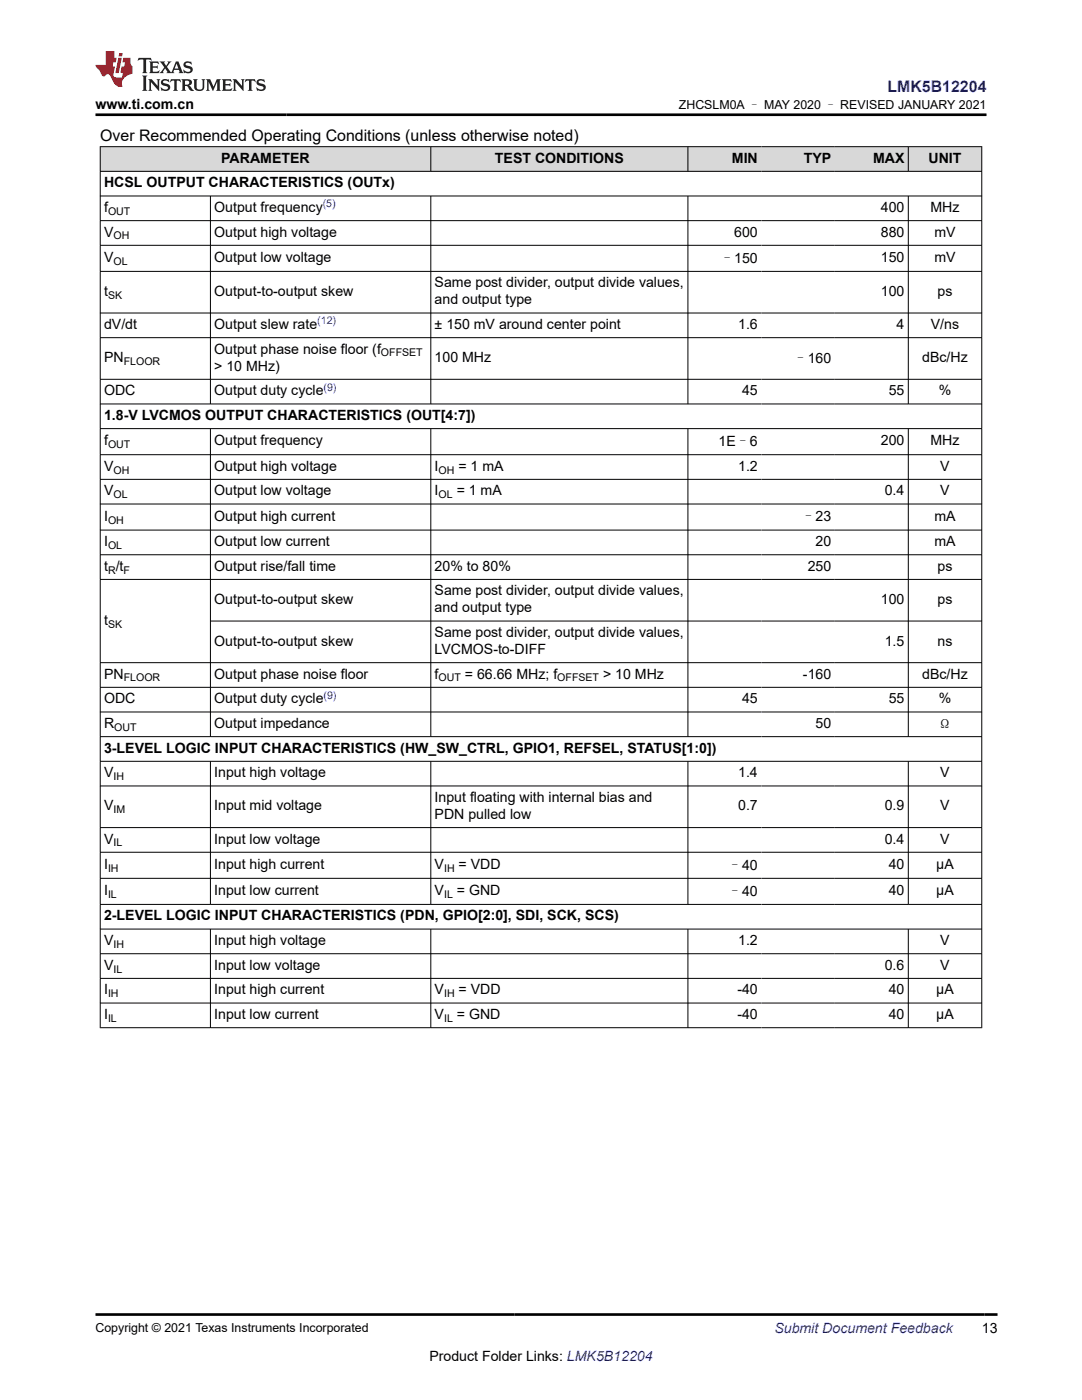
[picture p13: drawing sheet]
<svg xmlns="http://www.w3.org/2000/svg" width="216mm" height="279mm" viewBox="0 0 216 279" stroke-linecap="round" stroke-linejoin="round" font-family="sans-serif">
<defs><g id="words">
<text font-size="3.2" fill="#00f" x="177.1" y="18.3">LMK5B12204</text>
<text font-size="3.2" x="20" y="28.1">Over Recommended Operating Conditions (unless otherwise noted)</text>
<g font-size="2.8">
<text x="19.1" y="21.7">www.ti.com.cn</text>
<text x="44.1" y="32.5">PARAMETER</text>
<text x="98.8" y="32.5">TEST CONDITIONS</text>
<text x="146" y="32.5">MIN</text>
<text x="160.4" y="32.5">TYP</text>
<text x="174.2" y="32.5">MAX</text>
<text x="185.3" y="32.5">UNIT</text>
<text x="20.8" y="37.4">HCSL OUTPUT CHARACTERISTICS (OUTx)</text>
<text x="20.8" y="42.3">f</text>
<text x="20.8" y="47.2">V</text>
<text x="42.8" y="42.3">Output frequency</text>
<text x="42.8" y="47.2">Output high voltage</text>
<text x="146.5" y="47.2">600</text>
<text x="175.8" y="42.3">400</text>
<text x="175.8" y="47.2">880</text>
<text x="185.7" y="42.3">MHz</text>
<text x="186.5" y="47.2">mV</text>
<text x="20.8" y="52.3">V</text>
<text x="42.8" y="52.3">Output low voltage</text>
<text x="143.7" y="52.4">–150</text>
<text x="175.8" y="52.3">150</text>
<text x="186.5" y="52.3">mV</text>
<text x="20.8" y="59">t</text>
<text x="42.8" y="59">Output-to-output skew</text>
<text x="86.7" y="57.4">Same post divider, output divide values,</text>
<text x="175.8" y="59">100</text>
<text x="187.1" y="59">ps</text>
<text x="20.8" y="65.7">dV/dt</text>
<text x="42.8" y="65.7">Output slew rate</text>
<text x="86.7" y="60.7">and output type</text>
<text x="86.7" y="65.7">± 150 mV around center point</text>
<text x="147.3" y="65.7">1.6</text>
<text x="178.9" y="65.7">4</text>
<text x="185.7" y="65.7">V/ns</text>
<text x="42.8" y="70.6">Output phase noise floor (f</text>
<text x="20.8" y="72.3">PN</text>
<text x="42.8" y="74">&gt; 10 MHz)</text>
<text x="86.7" y="72.3">100 MHz</text>
<text x="158.3" y="72.4">–160</text>
<text x="184" y="72.3">dBc/Hz</text>
<text x="20.8" y="78.9">ODC</text>
<text x="20.8" y="83.8">1.8-V LVCMOS OUTPUT CHARACTERISTICS (OUT[4:7])</text>
<text x="42.8" y="78.9">Output duty cycle</text>
<text x="148.1" y="78.9">45</text>
<text x="177.3" y="78.9">55</text>
<text x="187.3" y="78.9">%</text>
<text x="20.8" y="88.9">f</text>
<text x="42.8" y="88.9">Output frequency</text>
<text x="143.4" y="89">1E–6</text>
<text x="175.8" y="88.9">200</text>
<text x="185.7" y="88.9">MHz</text>
<text x="20.8" y="93.9">V</text>
<text x="42.8" y="93.9">Output high voltage</text>
<text x="86.7" y="93.9">I</text>
<text x="91.5" y="93.9">= 1 mA</text>
<text x="147.3" y="93.9">1.2</text>
<text x="187.6" y="93.9">V</text>
<text x="20.8" y="98.9">V</text>
<text x="42.8" y="98.9">Output low voltage</text>
<text x="86.7" y="98.9">I</text>
<text x="91.1" y="98.9">= 1 mA</text>
<text x="176.6" y="98.9">0.4</text>
<text x="187.6" y="98.9">V</text>
<text x="20.8" y="103.9">I</text>
<text x="42.8" y="103.9">Output high current</text>
<text x="159.9" y="104.1">–23</text>
<text x="186.5" y="103.9">mA</text>
<text x="20.8" y="109">I</text>
<text x="20.8" y="113.9">t /t</text>
<text x="42.8" y="109">Output low current</text>
<text x="42.8" y="113.9">Output rise/fall time</text>
<text x="86.7" y="113.9">20% to 80%</text>
<text x="161.2" y="113.9">250</text>
<text x="162.7" y="109">20</text>
<text x="186.5" y="109">mA</text>
<text x="187.1" y="113.9">ps</text>
<text x="86.7" y="118.8">Same post divider, output divide values,</text>
<text x="20.8" y="124.7">t</text>
<text x="42.8" y="120.5">Output-to-output skew</text>
<text x="86.7" y="122.2">and output type</text>
<text x="175.8" y="120.5">100</text>
<text x="187.1" y="120.5">ps</text>
<text x="42.8" y="128.8">Output-to-output skew</text>
<text x="86.7" y="127.1">Same post divider, output divide values,</text>
<text x="86.7" y="130.5">LVCMOS-to-DIFF</text>
<text x="176.6" y="128.8">1.5</text>
<text x="187.1" y="128.8">ns</text>
<text x="20.8" y="135.4">PN</text>
<text x="42.8" y="135.4">Output phase noise floor</text>
<text x="86.7" y="135.4">f</text>
<text x="92.8" y="135.4">= 66.66 MHz; f</text>
<text x="120.3" y="135.4">&gt; 10 MHz</text>
<text x="160.2" y="135.4">-160</text>
<text x="184" y="135.4">dBc/Hz</text>
<text x="20.8" y="140.4">ODC</text>
<text x="42.8" y="140.4">Output duty cycle</text>
<text x="148.1" y="140.4">45</text>
<text x="177.3" y="140.4">55</text>
<text x="187.3" y="140.4">%</text>
<text x="20.8" y="145.3">R</text>
<text x="42.8" y="145.3">Output impedance</text>
<text x="162.7" y="145.3">50</text>
<text x="187.2" y="145.6">Ω</text>
<text x="20.8" y="150.2">3-LEVEL LOGIC INPUT CHARACTERISTICS (HW_SW_CTRL, GPIO1, REFSEL, STATUS[1:0])</text>
<text x="20.8" y="155.1">V</text>
<text x="42.8" y="155.1">Input high voltage</text>
<text x="147.3" y="155.1">1.4</text>
<text x="187.6" y="155.1">V</text>
<text x="20.8" y="161.7">V</text>
<text x="42.8" y="161.7">Input mid voltage</text>
<text x="86.7" y="160">Input floating with internal bias and</text>
<text x="147.3" y="161.7">0.7</text>
<text x="176.6" y="161.7">0.9</text>
<text x="187.6" y="161.7">V</text>
<text x="86.7" y="163.4">PDN pulled low</text>
<text x="20.8" y="168.4">V</text>
<text x="20.8" y="173.4">I</text>
<text x="42.8" y="168.4">Input low voltage</text>
<text x="42.8" y="173.4">Input high current</text>
<text x="86.7" y="173.4">V</text>
<text x="91.5" y="173.4">= VDD</text>
<text x="145.3" y="173.6">–40</text>
<text x="176.6" y="168.4">0.4</text>
<text x="177.3" y="173.4">40</text>
<text x="186.8" y="173.4">µA</text>
<text x="187.6" y="168.4">V</text>
<text x="20.8" y="178.6">I</text>
<text x="42.8" y="178.6">Input low current</text>
<text x="86.7" y="178.6">V</text>
<text x="91.2" y="178.6">= GND</text>
<text x="145.3" y="178.8">–40</text>
<text x="177.3" y="178.6">40</text>
<text x="186.8" y="178.6">µA</text>
<text x="20.8" y="183.7">2-LEVEL LOGIC INPUT CHARACTERISTICS (PDN, GPIO[2:0], SDI, SCK, SCS)</text>
<text x="20.8" y="188.6">V</text>
<text x="42.8" y="188.6">Input high voltage</text>
<text x="147.3" y="188.6">1.2</text>
<text x="187.6" y="188.6">V</text>
<text x="20.8" y="193.5">V</text>
<text x="42.8" y="193.5">Input low voltage</text>
<text x="176.6" y="193.5">0.6</text>
<text x="187.6" y="193.5">V</text>
<text x="20.8" y="198.5">I</text>
<text x="20.8" y="203.4">I</text>
<text x="42.8" y="198.5">Input high current</text>
<text x="42.8" y="203.4">Input low current</text>
<text x="86.7" y="198.5">V</text>
<text x="86.7" y="203.4">V</text>
<text x="91.2" y="203.4">= GND</text>
<text x="91.5" y="198.5">= VDD</text>
<text x="147.1" y="198.5">-40</text>
<text x="147.1" y="203.4">-40</text>
<text x="177.3" y="198.5">40</text>
<text x="177.3" y="203.4">40</text>
<text x="186.8" y="198.5">µA</text>
<text x="186.8" y="203.4">µA</text>
<text x="195.9" y="266.1">13</text>
<text x="85.7" y="271.7">Product Folder Links: LMK5B12204</text>
</g>
<text font-size="2.8" fill="#00f" x="154.5" y="266.1">Submit Document Feedback</text>
<g font-size="2.5">
<text x="135.5" y="21.8">ZHCSLM0A – MAY 2020 – REVISED JANUARY 2021</text>
<text x="19.1" y="265.8">Copyright © 2021 Texas Instruments Incorporated</text>
</g>
<g font-size="2.1" fill="#00f">
<text x="64.4" y="41.4">(5)</text>
<text x="63.3" y="64.7">(12)</text>
<text x="64.6" y="77.9">(9)</text>
<text x="64.6" y="139.4">(9)</text>
</g>
<g font-size="2.1">
<text x="21.6" y="42.9">OUT</text>
<text x="22.6" y="47.8">OH</text>
<text x="22.6" y="52.9">OL</text>
<text x="21.6" y="59.6">SK</text>
<text x="76" y="71.1">OFFSET</text>
<text x="24.7" y="72.8">FLOOR</text>
<text x="21.6" y="89.4">OUT</text>
<text x="22.6" y="94.5">OH</text>
<text x="87.5" y="94.5">OH</text>
<text x="22.6" y="99.4">OL</text>
<text x="87.5" y="99.4">OL</text>
<text x="21.6" y="104.5">OH</text>
<text x="21.6" y="109.5">OL</text>
<text x="21.6" y="114.5">R</text>
<text x="24.6" y="114.5">F</text>
<text x="21.6" y="125.2">SK</text>
<text x="24.7" y="136">FLOOR</text>
<text x="87.5" y="136">OUT</text>
<text x="111.2" y="136">OFFSET</text>
<text x="22.8" y="145.8">OUT</text>
<text x="22.6" y="155.7">IH</text>
<text x="22.6" y="162.3">IM</text>
<text x="21.6" y="174">IH</text>
<text x="22.6" y="168.9">IL</text>
<text x="88.6" y="174">IH</text>
<text x="21.6" y="179.2">IL</text>
<text x="88.6" y="179.2">IL</text>
<text x="22.6" y="189.2">IH</text>
<text x="22.6" y="194.1">IL</text>
<text x="21.6" y="199">IH</text>
<text x="21.6" y="203.9">IL</text>
<text x="88.6" y="199">IH</text>
<text x="88.6" y="203.9">IL</text>
</g>
</g></defs>
<g fill="#d8d8d8">
<path d="M20 29.3h175.9v4.9h-175.9z" fill-rule="evenodd"/>
<path d="M20.1 29.3h65.8v4.8h-65.8z" fill-rule="evenodd"/>
<path d="M86 29.3h51.2v4.8h-51.2z" fill-rule="evenodd"/>
<path d="M137.3 29.3h14.6v4.8h-14.6z" fill-rule="evenodd"/>
<path d="M151.9 29.3h14.7v4.8h-14.7z" fill-rule="evenodd"/>
<path d="M166.6 29.3h14.6v4.8h-14.6z" fill-rule="evenodd"/>
<path d="M181.3 29.3h14.5v4.8h-14.5z" fill-rule="evenodd"/>
</g>
<g fill="none" stroke="#000" stroke-width=".2">
<path d="M19.9 29.3h176.1M19.9 34.2h176.1M19.9 39.1h176.1M20 29.2v176M42 39.1v41.6M86 29.2v5.1M86 39.1v41.6M137.3 29.2v5.1M137.3 39.1v41.6M181.2 29.2v5.1M181.2 39.1v41.6M195.9 29.2v176"/>
<path d="M19.9 44h176.1M19.9 49h176.1M19.9 54.2h176.1M19.9 62.5h176.1M19.9 67.4h176.1M19.9 75.7h176.1M19.9 80.6h176.1M19.9 85.5h176.1M19.9 90.7h176.1M19.9 95.7h176.1M42 85.5v61.6M86 85.5v61.6"/>
<path d="M137.3 85.5v61.6M181.2 85.5v61.6M19.9 100.6h176.1M19.9 105.8h176.1M19.9 110.7h176.1M19.9 115.6h176.1M19.9 137.2h176.1M42 123.9h154M196 132.3h-176.1M19.9 142.1h176.1M19.9 147h176.1M19.9 151.9h176.1"/>
<path d="M19.9 156.9h176.1M42 151.9v28.7M86 151.9v28.7M137.3 151.9v28.7M181.2 151.9v28.7M19.9 165.2h176.1M19.9 170.1h176.1M19.9 175.3h176.1M19.9 180.5h176.1M19.9 185.4h176.1M19.9 190.3h176.1M19.9 195.3h176.1"/>
<path d="M42 185.4v19.8M86 185.4v19.8M137.3 185.4v19.8M181.2 185.4v19.8M19.9 200.2h176.1M19.9 205.1h176.1"/>
</g>
<path d="M27.7 11.6l-.2 .5 .5-.2h.6v.1v2.2l-.2 .4h1l-.2-.4v-2.2v-.1h.5l.5 .2-.1-.5zM29.8 12.3l.2 .4v1.5l-.2 .4h1.9l.1-.6a1.08 1.08 0 0 1-1.3 .2v-.7h.6l.4 .2v-.7l-.4 .2h-.6v-.5l.2-.2a1 1 0 0 1 1 .3l-.1-.5zM31.8 12.3l1 1.1-1 1.2h.9l-.2-.2 .4-.8 .5 .8-.2 .2h1.6l-.2-.2 .1-.5h1l.1 .5-.1 .2h.9l-.2-.3-.8-2h-.5l-1 2.2-.8-1.1 .9-1.1h-.8l.2 .2-.5 .6-.3-.6 .1-.2zM35.2 12.7l.4 1h-.8zM36.8 12.4a.65 .65 0 0 0-.2 .7 .65 .65 0 0 0 .6 .5l.7 .1 .1 .3a.79 .79 0 0 1-.7 .4 .79 .79 0 0 1-.7-.5l.1 .7 .2-.1a.93 .93 0 0 0 1.1 .1 .93 .93 0 0 0 .4-1 1.46 1.46 0 0 0-1.2-.6l-.1-.3a1.09 1.09 0 0 1 1.2 .2l-.2-.6-.1 .1-.6-.2zM28.4 15.1l.2 .4v2.2l-.2 .4h1l-.2-.4v-2.2l.2-.4zM29.6 15.8l.2 .4v1.5l-.2 .4h.8l-.3-.4v-1.3l1.7 1.8v-2l.2-.4h-.8l.2 .2 .1 1.1-1.2-1.3zM32.3 15.9a.65 .65 0 0 0-.2 .8 .65 .65 0 0 0 .7 .4l.6 .2 .1 .2a.79 .79 0 0 1-.7 .4 .79 .79 0 0 1-.7-.5l.1 .7 .2-.1a.93 .93 0 0 0 1.1 .1 .93 .93 0 0 0 .4-.9 1.46 1.46 0 0 0-1.2-.6l-.1-.4a1.09 1.09 0 0 1 1.2 .2l-.2-.6-.1 .1-.6-.1zM34.1 15.8l-.1 .6a.63 .63 0 0 1 .7-.3l.1 1.6-.3 .4h1l-.2-.4v-1.6a.66 .66 0 0 1 .8 .3l-.1-.6zM36.2 15.8l.2 .4v1.5l-.2 .4h.9l-.2-.2v-.7h.5l.1 .2a.79 .79 0 0 0 1.2 .6l-1-.9a.61 .61 0 0 0 .6-.6 .61 .61 0 0 0-.5-.7zM36.9 16.1h.2a.47 .47 0 0 1 .5 .1 .47 .47 0 0 1 .1 .5l-.2 .1-.6 .1zM38.5 15.8l.2 .2a2.27 2.27 0 0 0 .4 2 1.04 1.04 0 0 0 1.7-.7v-1.3l.2-.2h-.8l.2 .4v1.1a.6 .6 0 0 1-.6 .6 .6 .6 0 0 1-.6-.6v-1.1l.3-.4zM41.1 15.8l.2 .4v1.5l-.2 .4h.7l-.2-.4v-1.4l.9 1.9 .8-1.9v1.4l-.2 .4h1l-.3-.4v-1.5l.3-.4h-.8l-.7 1.5-.7-1.5zM44.3 15.8l.2 .4v1.5l-.2 .4h1.9l.1-.6a1.09 1.09 0 0 1-1.3 .2v-.7h.6l.4 .2v-.6l-.4 .2h-.6v-.6l.2-.1a1.01 1.01 0 0 1 1 .3l-.1-.6zM46.4 15.8l.3 .4v1.5l-.3 .4h.8l-.2-.4v-1.3l1.6 1.8v-2l.2-.4h-.7l.2 .2v1.1l-1.2-1.3zM49 15.8l-.1 .6a.63 .63 0 0 1 .8-.3v1.6l-.3 .4h1l-.2-.4v-1.6a.66 .66 0 0 1 .8 .3l-.1-.6zM51.4 15.9a.65 .65 0 0 0-.2 .8 .65 .65 0 0 0 .6 .4l.6 .2 .2 .2a.79 .79 0 0 1-.8 .4 .79 .79 0 0 1-.6-.5l.1 .7 .2-.1a.93 .93 0 0 0 1 .1 .93 .93 0 0 0 .5-.9 1.46 1.46 0 0 0-1.3-.6l-.1-.4a1.09 1.09 0 0 1 1.3 .2l-.2-.6-.2 .1-.5-.1z" fill="#231f20"/>
<path d="M21.1 10.2v2.8h-2.1l.1 .3 .9 1a.95 .95 0 0 0 .9 .9 .59 .59 0 0 1 .6-.4 .59 .59 0 0 1 .5 .4l.4 .7a1.59 1.59 0 0 0 2.1 1.4 1.61 1.61 0 0 1 1-2.3l1-.3-.1-1.5a1.59 1.59 0 0 1-.4-1.7h-1.4l-.2 .9h.5l-.1 .9h-.5l-.2 1v.2l.4 .1-.2 .9h-.6a.73 .73 0 0 1-1.1-.7l.3-1.5h-.5l.2-.9h.5l.2-.9h-.5v-1.3zM23.6 11.5l-.6 3.1h.7l.6-3.1zM23.8 10.6l-.1 .6h.7l.1-.6z" fill="#ed1c24"/>
<path d="M19.1 22.9h177.8M19.1 262.3h179.9" fill="none" stroke="#000" stroke-width=".53"/>
<use href="#words"/>
</svg>
